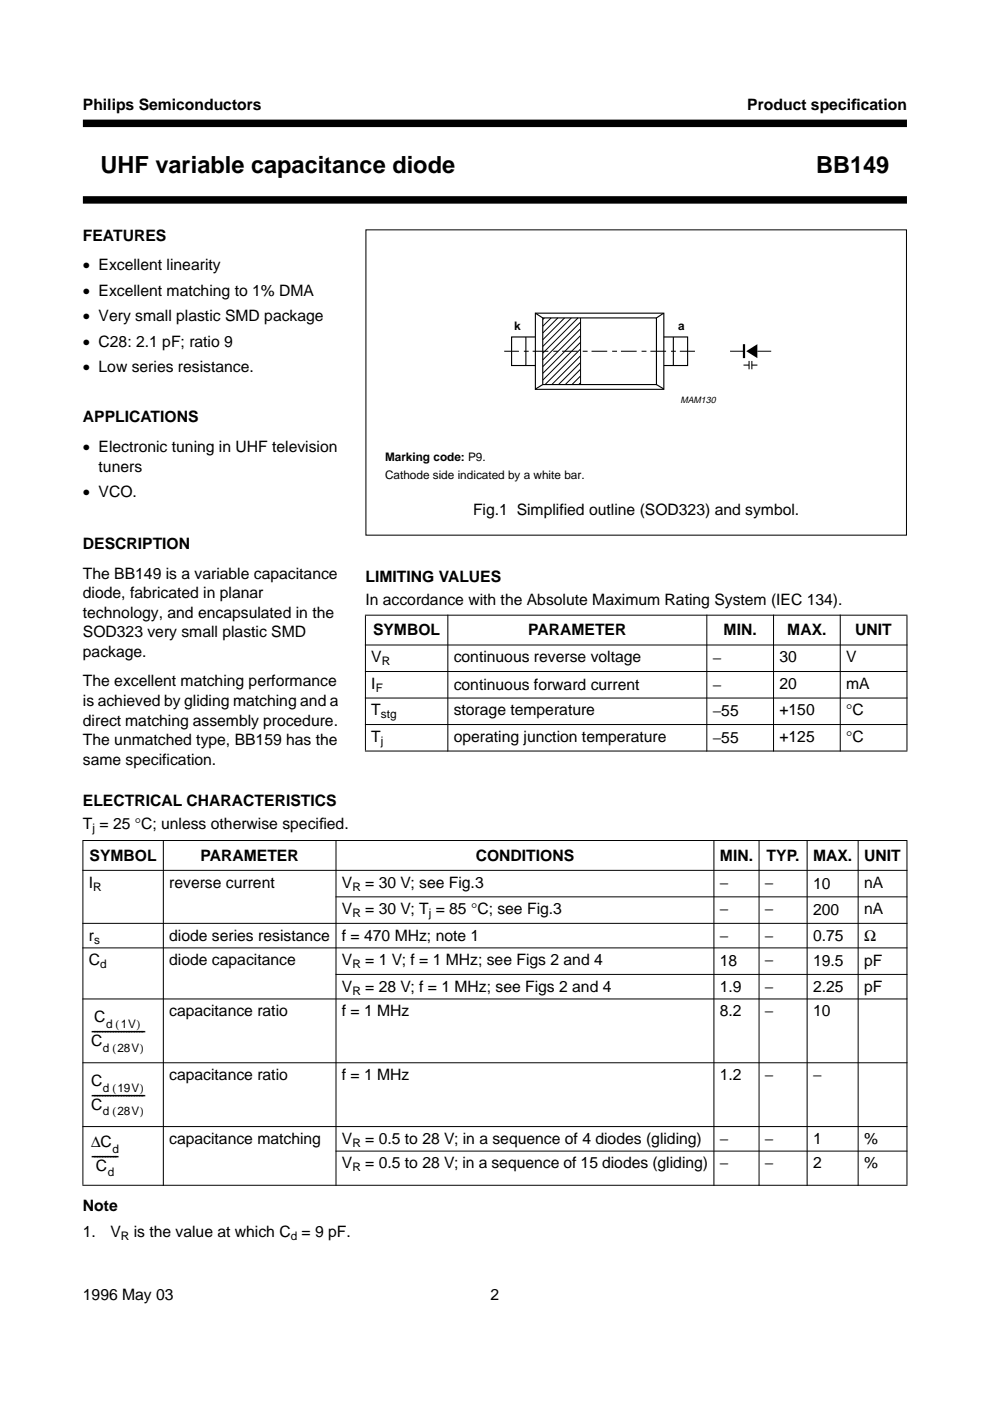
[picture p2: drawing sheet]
<svg xmlns="http://www.w3.org/2000/svg" width="210mm" height="297mm" viewBox="0 0 210 297" stroke-linecap="round" stroke-linejoin="round" font-family="sans-serif">
<defs><g id="words">
<g font-size="5">
<text x="21.3" y="36.6">UHF variable capacitance diode</text>
<text x="173.1" y="36.6">BB149</text>
</g>
<g font-size="3.3">
<text x="17.6" y="23.4">Philips Semiconductors</text>
<text x="158.6" y="23.4">Product specif</text>
<text x="180.6" y="23.4">ication</text>
<text x="17.6" y="51.1">FEATURES</text>
<text x="17.6" y="57.3">• Excellent linearity</text>
<text x="17.6" y="62.7">• Excellent matching to 1% DMA</text>
<text x="17.6" y="68.1">• Very small plastic SMD package</text>
<text x="17.6" y="73.5">• C28: 2.1 pF; ratio 9</text>
<text x="17.6" y="79">• Low series resistance.</text>
<text x="17.6" y="89.6">APPLICATIONS</text>
<text x="17.6" y="95.8">• Electronic tuning in UHF television</text>
<text x="20.9" y="100">tuners</text>
<text x="17.6" y="105.4">• VCO.</text>
<text x="100.4" y="109.1">Fig.1 Simplified outline (SOD323) and symbol.</text>
<text x="17.6" y="116.4">DESCRIPTION</text>
<text x="17.6" y="122.7">The BB149 is a variable capacitance</text>
<text x="77.5" y="123.5">LIMITING VALUES</text>
<text x="17.6" y="126.8">diode, fabricated in planar</text>
<text x="17.6" y="131">technology, and encapsulated in the</text>
<text x="77.5" y="128.3">In accordance with the Absolute Maximum Rating System (IEC 134).</text>
<text x="17.6" y="135.1">SOD323 very small plastic SMD</text>
<text x="79.1" y="134.7">SYMBOL</text>
<text x="112.1" y="134.7">PARAMETER</text>
<text x="153.5" y="134.7">MIN.</text>
<text x="167" y="134.7">MAX.</text>
<text x="181.5" y="134.7">UNIT</text>
<text x="17.6" y="139.3">package.</text>
<text x="78.8" y="140.4">V</text>
<text x="96.3" y="140.4">continuous reverse voltage</text>
<text x="151.2" y="140.6">−</text>
<text x="165.4" y="140.4">30</text>
<text x="179.5" y="140.4">V</text>
<text x="17.6" y="145.5">The excellent matching performance</text>
<text x="17.6" y="149.7">is achieved by gliding matching and a</text>
<text x="78.8" y="146.1">I</text>
<text x="96.3" y="146.3">continuous forward current</text>
<text x="151.2" y="146.3">−</text>
<text x="165.4" y="146">20</text>
<text x="179.5" y="146">mA</text>
<text x="17.6" y="153.9">direct matching assembly procedure.</text>
<text x="78.8" y="151.7">T</text>
<text x="96.3" y="151.7">storage temperature</text>
<text x="151.2" y="151.9">−55</text>
<text x="165.4" y="151.7">+150</text>
<text x="179.5" y="151.7">°C</text>
<text x="17.6" y="158">The unmatched type, BB159 has the</text>
<text x="78.8" y="157.3">T</text>
<text x="96.3" y="157.3">operating junction temperature</text>
<text x="151.2" y="157.5">−55</text>
<text x="165.4" y="157.3">+125</text>
<text x="179.5" y="157.3">°C</text>
<text x="17.6" y="162.2">same specification.</text>
<text x="17.6" y="170.9">ELECTRICAL CHARACTERISTICS</text>
<text x="17.6" y="175.7">T = 25 °C; unless otherwise specif</text>
<text x="67.7" y="175.7">ied.</text>
<text x="19" y="182.5">SYMBOL</text>
<text x="42.5" y="182.5">PARAMETER</text>
<text x="100.9" y="182.5">CONDITIONS</text>
<text x="152.7" y="182.5">MIN.</text>
<text x="162.7" y="182.5">TYP.</text>
<text x="172.5" y="182.5">MAX.</text>
<text x="183.4" y="182.5">UNIT</text>
<text x="18.8" y="188.2">I</text>
<text x="35.9" y="188.2">reverse current</text>
<text x="72.5" y="188.2">V</text>
<text x="77.5" y="188.2">= 30 V; see Fig.3</text>
<text x="152.7" y="188.2">−</text>
<text x="162.3" y="188.2">−</text>
<text x="172.5" y="188.4">10</text>
<text x="183.3" y="188.2">nA</text>
<text x="72.5" y="193.8">V</text>
<text x="77.5" y="193.8">= 30 V; T = 85 °C; see Fig.3</text>
<text x="152.7" y="193.8">−</text>
<text x="162.3" y="193.8">−</text>
<text x="172.5" y="194">200</text>
<text x="183.3" y="193.8">nA</text>
<text x="18.8" y="199.4">r</text>
<text x="35.9" y="199.5">diode series resistance</text>
<text x="72.5" y="199.5">f = 470 MHz; note 1</text>
<text x="152.7" y="199.5">−</text>
<text x="162.3" y="199.5">−</text>
<text x="172.5" y="199.5">0.75</text>
<text x="183.3" y="199.5">Ω</text>
<text x="18.8" y="204.7">C</text>
<text x="35.9" y="204.7">diode capacitance</text>
<text x="72.5" y="204.7">V</text>
<text x="77.5" y="204.7">= 1 V; f = 1 MHz; see Figs 2 and 4</text>
<text x="152.7" y="204.9">18</text>
<text x="162.3" y="204.7">−</text>
<text x="172.5" y="204.9">19.5</text>
<text x="183.3" y="204.9">pF</text>
<text x="35.9" y="215.5">capacitance ratio</text>
<text x="72.5" y="210.3">V</text>
<text x="72.5" y="215.5">f = 1 MHz</text>
<text x="77.5" y="210.3">= 28 V; f = 1 MHz; see Figs 2 and 4</text>
<text x="152.7" y="210.3">1.9</text>
<text x="152.7" y="215.5">8.2</text>
<text x="162.3" y="210.3">−</text>
<text x="162.3" y="215.5">−</text>
<text x="172.5" y="210.3">2.25</text>
<text x="172.5" y="215.5">10</text>
<text x="183.3" y="210.3">pF</text>
<text x="19.3" y="221.8">C</text>
<text x="19.3" y="219.7">--------------------</text>
<text x="20" y="216.8">C</text>
<text x="19.3" y="230.3">C</text>
<text x="19.3" y="233.2">--------------------</text>
<text x="35.9" y="229">capacitance ratio</text>
<text x="72.5" y="229">f = 1 MHz</text>
<text x="152.7" y="229">1.2</text>
<text x="162.3" y="229">−</text>
<text x="172.5" y="229">−</text>
<text x="19.3" y="235.3">C</text>
<text x="19.3" y="243.2">∆C</text>
<text x="35.9" y="242.5">capacitance matching</text>
<text x="72.5" y="242.5">V</text>
<text x="77.5" y="242.5">= 0.5 to 28 V; in a sequence of 4 diodes (gliding)</text>
<text x="152.7" y="242.5">−</text>
<text x="162.3" y="242.5">−</text>
<text x="172.5" y="242.5">1</text>
<text x="183.3" y="242.5">%</text>
<text x="19.3" y="246.2">----------</text>
<text x="20.3" y="248.3">C</text>
<text x="72.5" y="247.7">V</text>
<text x="77.5" y="247.7">= 0.5 to 28 V; in a sequence of 15 diodes (gliding)</text>
<text x="152.7" y="247.7">−</text>
<text x="162.3" y="247.7">−</text>
<text x="172.5" y="247.7">2</text>
<text x="183.3" y="247.7">%</text>
<text x="17.6" y="256.9">Note</text>
<text x="17.6" y="262.3">1.</text>
<text x="23.4" y="262.3">V</text>
<text x="28.4" y="262.3">is the value at which C = 9 pF.</text>
<text x="17.6" y="275.6">1996 May 03</text>
<text x="104.1" y="275.6">2</text>
</g>
<g font-size="2.5">
<text x="109.1" y="70.1">k</text>
<text x="143.9" y="70.1">a</text>
<text x="81.7" y="97.7">Marking code: P9.</text>
<text x="81.7" y="101.5">Cathode side indicated by a white bar.</text>
<text x="81" y="141">R</text>
<text x="79.7" y="146.7">F</text>
<text x="80.8" y="152.3">stg</text>
<text x="80.8" y="157.9">j</text>
<text x="19.6" y="176.3">j</text>
<text x="19.8" y="188.8">R</text>
<text x="74.8" y="188.8">R</text>
<text x="74.8" y="194.4">R</text>
<text x="91" y="194.4">j</text>
<text x="19.9" y="200.1">s</text>
<text x="21.2" y="205.3">d</text>
<text x="74.8" y="205.3">R</text>
<text x="74.8" y="210.9">R</text>
<text x="22.5" y="217.9">d 1V)</text>
<text x="24.5" y="217.9">(</text>
<text x="21.9" y="223">d 28V)</text>
<text x="23.8" y="223">(</text>
<text x="21.9" y="231.5">d 19V)</text>
<text x="23.8" y="231.5">(</text>
<text x="21.9" y="236.5">d 28V)</text>
<text x="23.8" y="236.5">(</text>
<text x="23.9" y="244.4">d</text>
<text x="74.8" y="243.1">R</text>
<text x="22.9" y="249.4">d</text>
<text x="74.8" y="248.3">R</text>
<text x="25.6" y="262.9">R</text>
<text x="61.7" y="262.9">d</text>
</g>
<text font-size="1.9" x="144.3" y="85.5">MAM130</text>
</g></defs>
<path d="M17.6 26.2h174.8M17.6 42.4h174.8" fill="none" stroke="#000" stroke-width="1.6" stroke-linecap="butt"/>
<path d="M77.4 130.4h115.1zM77.4 136.8h115.1zM77.5 130.5v28.6zM95 130.3v29zM150 130.3v29zM164.1 130.3v29zM178.3 130.3v29zM192.4 130.5v28.6zM77.4 142.4h115.1zM77.4 148h115.1zM77.4 153.6h115.1zM77.4 159.2h115.1z" fill="#000" stroke="#000" stroke-width=".21"/>
<g fill="#fff">
<path d="M81.7 106.9h106.6v6.7h-106.6z" fill-rule="evenodd"/>
<path d="M81.7 96.1h75.8v6.1h-75.8z" fill-rule="evenodd"/>
</g>
<g fill="#fff">
<path d="M77.9 66.4h114.6v7.3h-114.6z"/>
<path d="M178.9 70.5h13.6z"/>
<path d="M178.8 69.6v2z"/>
<circle cx="108" cy="67.2" r=".22"/>
<circle cx="108" cy="69" r=".22"/>
<circle cx="108" cy="70.9" r=".22"/>
<circle cx="108" cy="72.8" r=".22"/>
<circle cx="162.9" cy="67.2" r=".22"/>
<circle cx="162.9" cy="69" r=".22"/>
<circle cx="162.9" cy="70.9" r=".22"/>
<circle cx="162.9" cy="72.8" r=".22"/>
</g>
<path d="M108.5 71.4h37.4v6.1h-37.4z" fill="none" stroke="#000" stroke-width=".24"/>
<g fill="#fff" stroke="#000" stroke-width=".24">
<path d="M113.6 66.4h27.2v16.1h-27.2z"/>
<path d="M115.2 67.4h24.1v14.1h-24.1z"/>
</g>
<g fill="none" stroke="#000" stroke-width=".21">
<path d="M77.6 48.7h114.7v64.8h-114.7zM115.5 67.4l-.3 .4M116.9 67.4l-1.7 1.8M118.4 67.4l-3.2 3.2M119.8 67.4l-4.6 4.6M121.2 67.4l-6 6.1M122.6 67.4l-7.4 7.5M123.1 79.8l-1.7 1.7M123.1 78.3l-3.2 3.2M123.1 76.9l-4.6 4.6M123.1 75.5l-6 6M123.1 74.1l-7.5 7.4"/>
<path d="M123.1 72.6l-7.9 8M123.1 71.2l-7.9 8M123.1 69.8l-7.9 7.9M123.1 68.3l-7.9 8M123.2 67.4v14.2M154.9 74.5h2.9M160.7 74.5h2.9M123.1 81.2l-.3 .3"/>
</g>
<path d="M107 74.5h40.5" fill="none" stroke="#000" stroke-width=".21" stroke-dasharray="3.3 1 1 .8" stroke-dashoffset=".2" stroke-linecap="butt"/>
<path d="M111.6 71.4v6.1M113.6 66.4l1.6 1M140.7 66.4l-1.4 1M142.9 71.4v6.1M115.2 81.5l-1.6 1M139.3 81.5l1.5 .9" fill="none" stroke="#000" stroke-width=".24"/>
<path d="M158.3 74.5l2.4-1.5v2.9z" fill="#000"/>
<path d="M157.9 73v2.9" fill="none" stroke="#000" stroke-width=".47"/>
<path d="M157.7 77.4h1.2M158.9 76.5v1.8M159.5 77.4h1.2M159.5 76.5v1.8" fill="none" stroke="#000" stroke-width=".23"/>
<g fill="#000" stroke="#000" stroke-width=".21">
<path d="M17.5 178.2h175zM17.5 184.5h175zM71.2 190.2h121.3zM17.5 195.8h175zM17.5 201h175zM71.2 206.6h121.3zM17.5 211.8h175zM17.5 225.3h175zM17.5 238.9h175zM17.6 178.3v72.9zM34.7 178.1v73.3zM71.3 178.1v73.3z"/>
<path d="M151.5 178.1v73.3zM161 178.1v73.3zM171.2 178.1v73.3zM182.1 178.1v73.3zM192.4 178.3v72.9zM71.2 244.1h121.3zM17.5 251.3h175z"/>
</g>
<use href="#words"/>
</svg>
